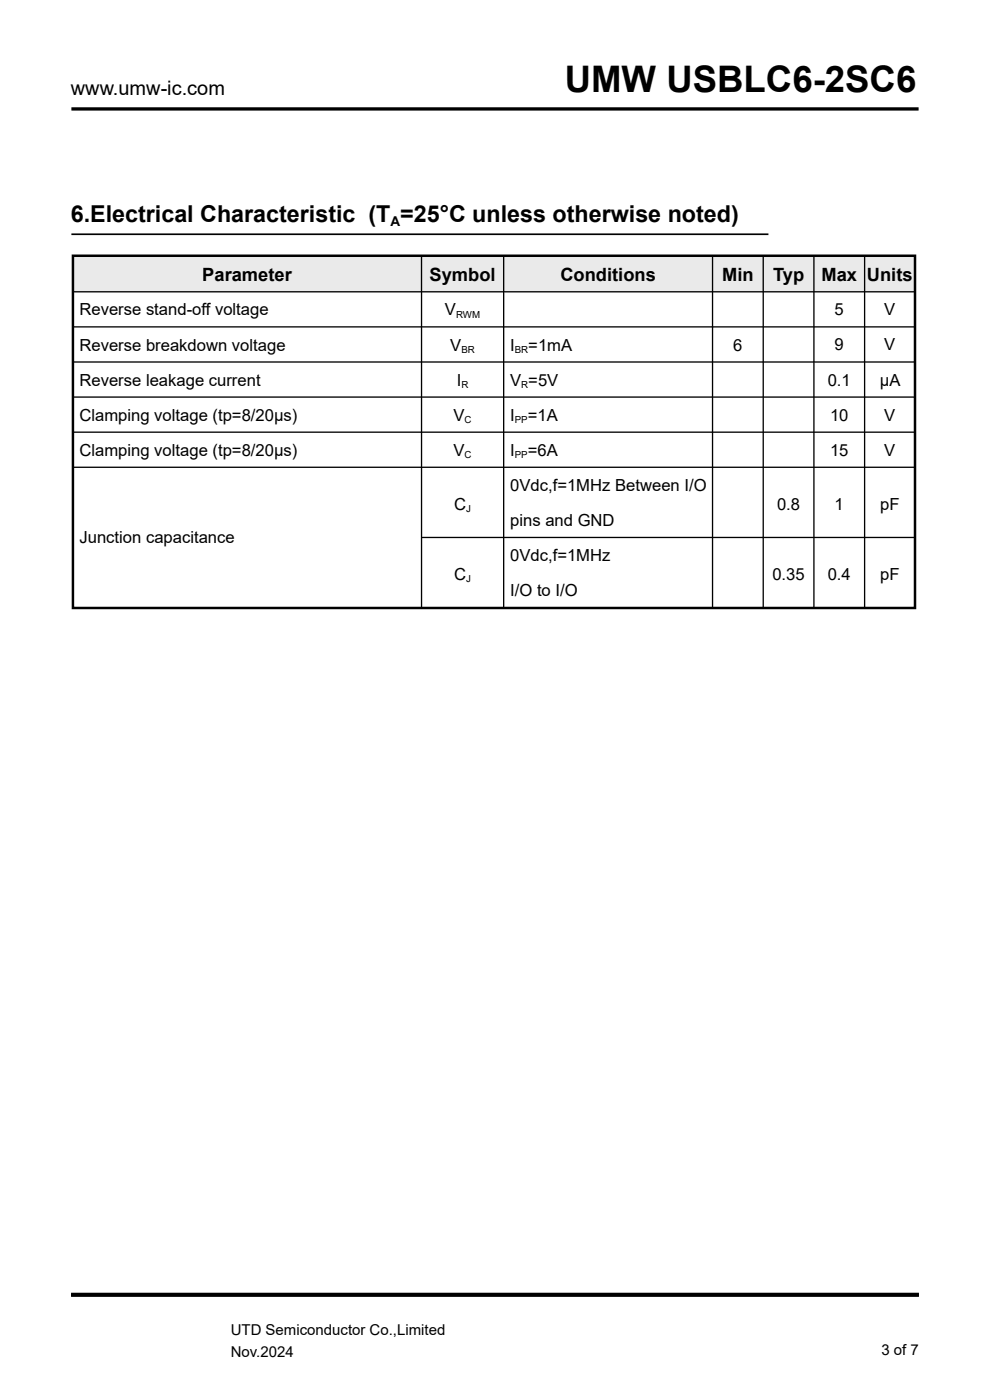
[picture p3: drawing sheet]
<svg xmlns="http://www.w3.org/2000/svg" width="210mm" height="297mm" viewBox="0 0 210 297" stroke-linecap="round" stroke-linejoin="round" font-family="sans-serif">
<defs><g id="words">
<text font-size="7.8" x="119.8" y="19.6">UMW USBLC6-2SC6</text>
<text font-size="4.9" x="15" y="47">6.Electrical Characteristic (T =25°C unless otherwise noted)</text>
<text font-size="4.2" x="15" y="20.3">www.umw-ic.com</text>
<g font-size="3.9">
<text x="42.9" y="59.6">Parameter</text>
<text x="91.1" y="59.6">Symbol</text>
<text x="118.9" y="59.6">Conditions</text>
<text x="153.2" y="59.6">Min</text>
<text x="164" y="59.6">Typ</text>
<text x="174.3" y="59.6">Max</text>
<text x="183.9" y="59.6">Units</text>
</g>
<g font-size="3.5">
<text x="16.9" y="66.9">Reverse stand-off voltage</text>
<text x="94.4" y="66.9">V</text>
<text x="177" y="66.9">5</text>
<text x="187.6" y="66.9">V</text>
<text x="16.9" y="74.4">Reverse breakdown voltage</text>
<text x="95.5" y="74.4">V</text>
<text x="108.2" y="74.4">I</text>
<text x="112.1" y="74.4">=1mA</text>
<text x="155.5" y="74.4">6</text>
<text x="177" y="74.3">9</text>
<text x="187.6" y="74.3">V</text>
<text x="16.9" y="81.8">Reverse leakage current</text>
<text x="96.9" y="81.8">I</text>
<text x="108.2" y="81.8">V =5V</text>
<text x="175.6" y="81.8">0.1</text>
<text x="186.7" y="81.8">µA</text>
<text x="16.9" y="89.2">Clamping voltage (tp=8/20μs)</text>
<text x="96.2" y="89.2">V</text>
<text x="108.2" y="89.3">I</text>
<text x="112" y="89.3">=1A</text>
<text x="176.1" y="89.2">10</text>
<text x="187.6" y="89.2">V</text>
<text x="16.9" y="96.7">Clamping voltage (tp=8/20μs)</text>
<text x="96.2" y="96.7">V</text>
<text x="108.2" y="96.7">I</text>
<text x="112" y="96.7">=6A</text>
<text x="176.1" y="96.7">15</text>
<text x="187.6" y="96.7">V</text>
<text x="108.2" y="104.1">0Vdc,f=1MHz Between I/O</text>
<text x="96.3" y="108.1">C</text>
<text x="108.2" y="111.6">pins and GND</text>
<text x="164.8" y="108.1">0.8</text>
<text x="177" y="108.1">1</text>
<text x="186.7" y="108.1">pF</text>
<text x="16.9" y="115.1">Junction capacitance</text>
<text x="108.2" y="119">0Vdc,f=1MHz</text>
<text x="96.3" y="123">C</text>
<text x="163.8" y="123">0.35</text>
<text x="175.6" y="123">0.4</text>
<text x="186.7" y="123">pF</text>
<text x="108.2" y="126.4">I/O to I/O</text>
</g>
<g font-size="3.2">
<text x="48.9" y="283.2">UTD Semiconductor Co.,Limited</text>
<text x="48.9" y="287.8">Nov.2024</text>
<text x="187" y="287.6">3 of 7</text>
</g>
<text font-size="2.9" x="82.8" y="48">A</text>
<g font-size="2.1">
<text x="96.7" y="67.4">RWM</text>
<text x="97.9" y="74.8">BR</text>
<text x="109.2" y="74.9">BR</text>
<text x="97.9" y="82.3">R</text>
<text x="110.6" y="82.3">R</text>
<text x="98.6" y="89.7">C</text>
<text x="109.2" y="89.7">PP</text>
<text x="98.6" y="97.1">C</text>
<text x="109.2" y="97.2">PP</text>
<text x="98.9" y="108.6">J</text>
<text x="98.9" y="123.5">J</text>
</g>
</g></defs>
<path d="M15.1 274.6h179.8M15.1 274.8h179.8" fill="none" stroke="#000" stroke-width=".71" stroke-linecap="butt"/>
<path d="M15.1 49.7h147.9" fill="none" stroke="#000" stroke-width=".35"/>
<g fill="#eaeaea">
<path d="M89.4 54.5h17.4v7.4h-17.4z"/>
<path d="M15.5 54.5h73.9v7.4h-73.9z"/>
<path d="M106.8 54.5h44.3v7.4h-44.3z"/>
<path d="M151.1 54.5h10.8v7.4h-10.8z"/>
<path d="M161.9 54.5h10.8v7.4h-10.8z"/>
<path d="M172.7 54.5h10.7v7.4h-10.7z"/>
<path d="M183.4 54.5h10.7v7.4h-10.7z"/>
</g>
<path d="M15.5 54.3h178.6v74.7h-178.6z" fill="none" stroke="#000" stroke-width=".53"/>
<g fill="none" stroke="#000" stroke-width=".28">
<path d="M89.4 54.5v74.3M106.8 54.5v74.5M151.1 54.5v74.3M161.9 54.5v74.3M172.6 54.5v74.3M183.4 54.5v74.3M15.5 76.8h178.6M15.5 69.3h178.6M15.5 61.9h178.6M15.5 99.1h178.6M15.5 91.7h178.6M15.5 84.2h178.6"/>
<path d="M89.4 114h104.7"/>
</g>
<path d="M15.1 23.1h179.8" fill="none" stroke="#000" stroke-width=".71" stroke-linecap="butt"/>
<use href="#words"/>
</svg>
